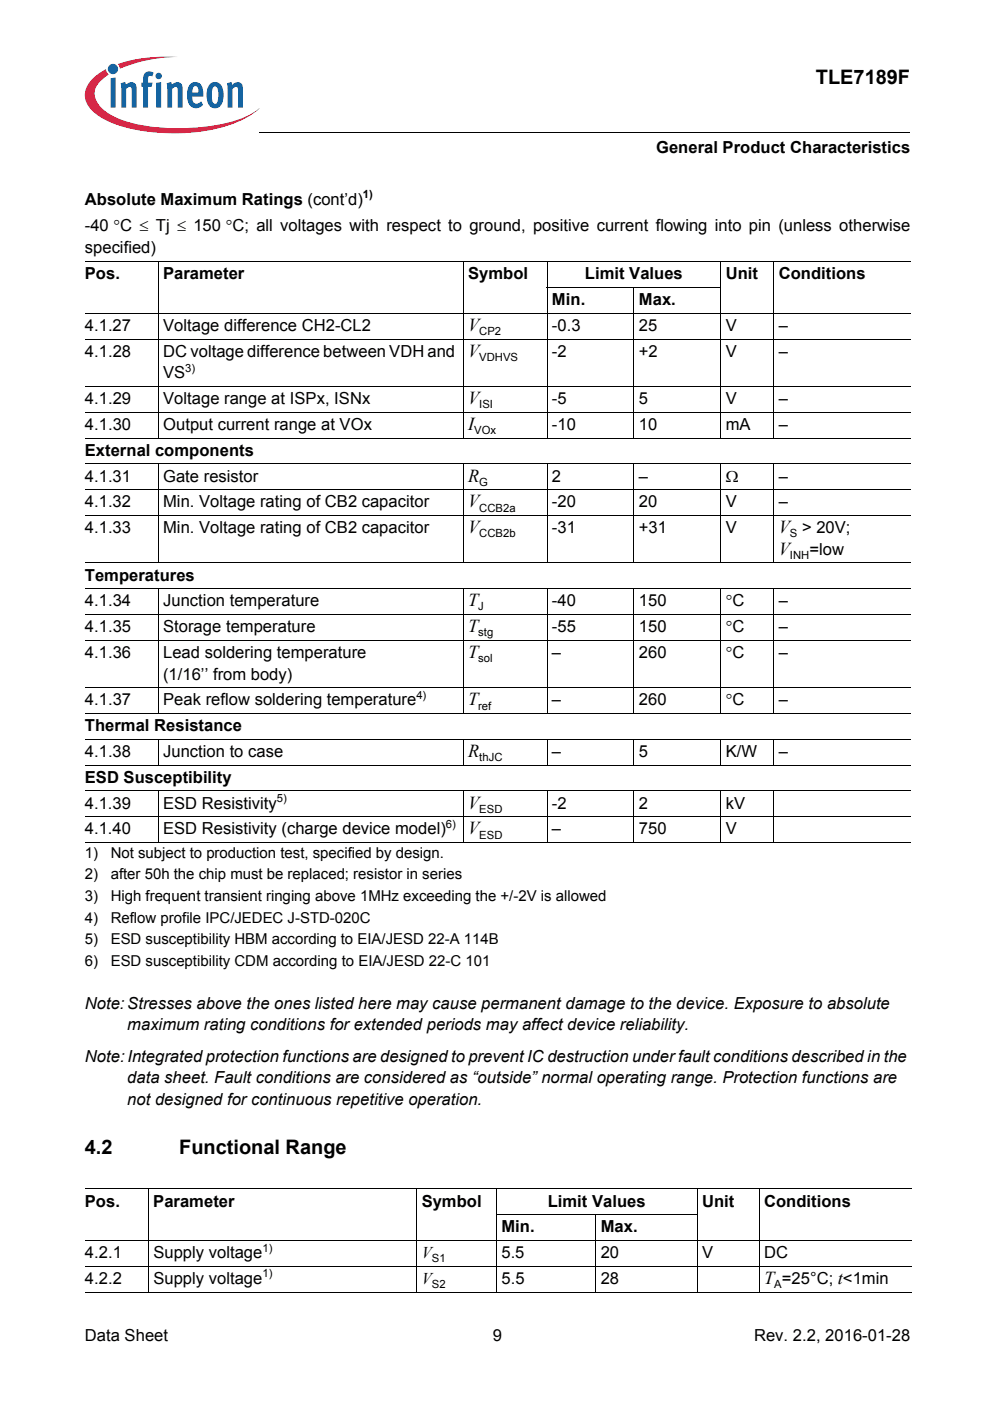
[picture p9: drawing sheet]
<svg xmlns="http://www.w3.org/2000/svg" width="210mm" height="297mm" viewBox="0 0 210 297" stroke-linecap="round" stroke-linejoin="round" font-family="sans-serif">
<defs><g id="words">
<g font-size="4.2">
<text x="173" y="17.8">TLE7189F</text>
<text x="18" y="244.7">4.2</text>
<text x="38" y="244.7">Functional Range</text>
</g>
<g font-size="3.9">
<text x="99.3" y="70.2">V</text>
<text x="99.3" y="75.6">V</text>
<text x="99.3" y="85.7">V</text>
<text x="99.3" y="91.2">I</text>
<text x="99.3" y="102.1">R</text>
<text x="99.3" y="107.6">V</text>
<text x="99.3" y="113">V</text>
<text x="165.1" y="113">V &gt; 20V;</text>
<text x="165.1" y="117.6">V</text>
<text x="99.3" y="128.6">T</text>
<text x="99.3" y="134">T</text>
<text x="99.3" y="139.5">T</text>
<text x="99.3" y="149.6">T</text>
<text x="99.3" y="160.5">R</text>
<text x="99.3" y="171.4">V</text>
<text x="99.3" y="176.9">V</text>
<text x="162" y="272.2">T =25°C; t&lt;1min</text>
</g>
<g font-size="3.5">
<text x="139.1" y="32.5">General Product Characteristics</text>
<text x="18" y="43.4">Absolute Maximum Ratings (cont’d)</text>
<text x="18" y="49">-40 °C ≤ Tj ≤ 150 °C; all voltages with respect to ground, positive current flowing into pin (unless otherwise</text>
<text x="18" y="53.6">specified)</text>
<text x="18" y="59.2">Pos.</text>
<text x="34.6" y="59.2">Parameter</text>
<text x="99.2" y="59.2">Symbol</text>
<text x="124" y="59.2">Limit Values</text>
<text x="153.9" y="59.2">Unit</text>
<text x="165.1" y="59.2">Conditions</text>
<text x="117" y="64.7">Min.</text>
<text x="135.5" y="64.7">Max.</text>
<text x="18" y="70.2">4.1.27</text>
<text x="34.6" y="70.2">Voltage difference CH2-CL2</text>
<text x="117" y="70.2">-0.3</text>
<text x="135.5" y="70.2">25</text>
<text x="153.9" y="70.2">V</text>
<text x="165.1" y="70.2">–</text>
<text x="18" y="75.6">4.1.28</text>
<text x="34.6" y="75.6">DC voltage difference between VDH and</text>
<text x="117" y="75.6">-2</text>
<text x="135.5" y="75.6">+2</text>
<text x="153.9" y="75.6">V</text>
<text x="165.1" y="75.6">–</text>
<text x="34.6" y="80.2">VS</text>
<text x="18" y="85.7">4.1.29</text>
<text x="34.6" y="85.7">Voltage range at ISPx, ISNx</text>
<text x="117" y="85.7">-5</text>
<text x="135.5" y="85.7">5</text>
<text x="153.9" y="85.7">V</text>
<text x="165.1" y="85.7">–</text>
<text x="18" y="91.2">4.1.30</text>
<text x="34.6" y="91.2">Output current range at VOx</text>
<text x="117" y="91.2">-10</text>
<text x="135.5" y="91.2">10</text>
<text x="153.9" y="91.2">mA</text>
<text x="165.1" y="91.2">–</text>
<text x="18" y="96.6">External components</text>
<text x="18" y="102.1">4.1.31</text>
<text x="18" y="107.6">4.1.32</text>
<text x="34.6" y="102.1">Gate resistor</text>
<text x="34.6" y="107.6">Min. Voltage rating of CB2 capacitor</text>
<text x="117" y="102.1">2</text>
<text x="117" y="107.6">-20</text>
<text x="135.5" y="107.6">20</text>
<text x="135.5" y="102.1">–</text>
<text x="153.9" y="107.6">V</text>
<text x="153.9" y="102.1">Ω</text>
<text x="165.1" y="107.6">–</text>
<text x="165.1" y="102.1">–</text>
<text x="18" y="113">4.1.33</text>
<text x="34.6" y="113">Min. Voltage rating of CB2 capacitor</text>
<text x="117" y="113">-31</text>
<text x="135.5" y="113">+31</text>
<text x="153.9" y="113">V</text>
<text x="171.6" y="117.6">=low</text>
<text x="18" y="123.1">Temperatures</text>
<text x="18" y="128.6">4.1.34</text>
<text x="34.6" y="128.6">Junction temperature</text>
<text x="117" y="128.6">-40</text>
<text x="135.5" y="128.6">150</text>
<text x="153.9" y="128.6">°C</text>
<text x="165.1" y="128.6">–</text>
<text x="18" y="134">4.1.35</text>
<text x="34.6" y="134">Storage temperature</text>
<text x="117" y="134">-55</text>
<text x="135.5" y="134">150</text>
<text x="153.9" y="134">°C</text>
<text x="165.1" y="134">–</text>
<text x="18" y="139.5">4.1.36</text>
<text x="34.6" y="139.5">Lead soldering temperature</text>
<text x="117" y="139.5">–</text>
<text x="135.5" y="139.5">260</text>
<text x="153.9" y="139.5">°C</text>
<text x="165.1" y="139.5">–</text>
<text x="18" y="149.6">4.1.37</text>
<text x="34.6" y="144.1">(1/16’’ from body)</text>
<text x="34.6" y="149.6">Peak reflow soldering temperature</text>
<text x="117" y="149.6">–</text>
<text x="135.5" y="149.6">260</text>
<text x="153.9" y="149.6">°C</text>
<text x="165.1" y="149.6">–</text>
<text x="18" y="155">Thermal Resistance</text>
<text x="18" y="160.5">4.1.38</text>
<text x="34.6" y="160.5">Junction to case</text>
<text x="117" y="160.5">–</text>
<text x="135.5" y="160.5">5</text>
<text x="153.9" y="160.5">K/W</text>
<text x="165.1" y="160.5">–</text>
<text x="18" y="166">ESD Susceptibility</text>
<text x="18" y="171.4">4.1.39</text>
<text x="34.6" y="171.4">ESD Resistivity</text>
<text x="117" y="171.4">-2</text>
<text x="135.5" y="171.4">2</text>
<text x="153.9" y="171.4">kV</text>
<text x="18" y="176.9">4.1.40</text>
<text x="34.6" y="176.9">ESD Resistivity (charge device model)</text>
<text x="117" y="176.9">–</text>
<text x="135.5" y="176.9">750</text>
<text x="153.9" y="176.9">V</text>
<text x="18" y="213.8">Note:Stresses above the ones listed here may cause permanent damage to the device. Exposure to absolute</text>
<text x="27" y="218.4">maximum rating conditions for extended periods may affect device reliability.</text>
<text x="18" y="225.1">Note:Integrated protection functions are designed to preventIC destruction under fault conditions described in the</text>
<text x="27" y="229.7">data sheet. Fault conditions are considered as “outside” normal operating range. Protection functions are</text>
<text x="27" y="234.3">not designed for continuous repetitive operation.</text>
<text x="18" y="255.8">Pos.</text>
<text x="32.5" y="255.8">Parameter</text>
<text x="89.4" y="255.8">Symbol</text>
<text x="116.1" y="255.8">Limit Values</text>
<text x="148.9" y="255.8">Unit</text>
<text x="162" y="255.8">Conditions</text>
<text x="106.3" y="261.3">Min.</text>
<text x="127.4" y="261.3">Max.</text>
<text x="18" y="266.8">4.2.1</text>
<text x="32.5" y="266.8">Supply voltage</text>
<text x="89.4" y="266.8">V</text>
<text x="106.3" y="266.8">5.5</text>
<text x="127.4" y="266.8">20</text>
<text x="148.9" y="266.8">V</text>
<text x="162" y="266.8">DC</text>
<text x="18" y="272.2">4.2.2</text>
<text x="32.5" y="272.2">Supply voltage</text>
<text x="89.4" y="272.2">V</text>
<text x="106.3" y="272.2">5.5</text>
<text x="127.4" y="272.2">28</text>
<text x="18" y="284.4">Data Sheet</text>
<text x="104.5" y="284.4">9</text>
<text x="159.9" y="284.4">Rev. 2.2, 2016-01-28</text>
</g>
<g font-size="3.2">
<text x="18" y="181.9">1)</text>
<text x="23.5" y="181.9">Not subject to production test, specified by design.</text>
<text x="18" y="186.5">2)</text>
<text x="18" y="191.1">3)</text>
<text x="23.5" y="191.1">High frequent transient ringing above 1MHz exceeding the +/-2V is allowed</text>
<text x="23.5" y="186.5">after 50h the chip must be replaced; resistor in series</text>
<text x="18" y="195.6">4)</text>
<text x="23.5" y="195.6">Reflow profile IPC/JEDEC J-STD-020C</text>
<text x="18" y="200.2">5)</text>
<text x="23.5" y="200.2">ESD susceptibility HBM according to EIA/JESD 22-A 114B</text>
<text x="18" y="204.8">6)</text>
<text x="23.5" y="204.8">ESD susceptibility CDM according to EIA/JESD 22-C 101</text>
</g>
<g font-size="2.4">
<text x="77" y="42">1)</text>
<text x="101.6" y="71.1">CP2</text>
<text x="101.6" y="76.5">VDHVS</text>
<text x="39.3" y="78.8">3)</text>
<text x="101.6" y="86.6">ISI</text>
<text x="100.5" y="92.1">VOx</text>
<text x="101.6" y="103">G</text>
<text x="101.6" y="108.5">CCB2a</text>
<text x="101.6" y="113.9">CCB2b</text>
<text x="167.5" y="113.9">S</text>
<text x="167.5" y="118.5">INH</text>
<text x="101.4" y="129.4">J</text>
<text x="101.4" y="134.9">stg</text>
<text x="101.4" y="140.4">sol</text>
<text x="88.3" y="148.1">4)</text>
<text x="101.4" y="150.4">ref</text>
<text x="101.6" y="161.4">thJC</text>
<text x="58.7" y="170">5)</text>
<text x="101.6" y="172.3">ESD</text>
<text x="94.6" y="175.5">6)</text>
<text x="101.6" y="177.8">ESD</text>
<text x="55.6" y="265.4">1)</text>
<text x="91.6" y="267.7">S1</text>
<text x="55.6" y="270.8">1)</text>
<text x="91.6" y="273.1">S2</text>
<text x="164.1" y="273.1">A</text>
</g>
</g></defs>
<circle cx="24" cy="14.6" r="1.09" fill="#0166b3"/>
<g fill="#ed1a40">
<path d="M25 13.6l.8-.3a32.5 32.5 0 0 1 12-1.2 31.8 31.8 0 0 0-11.7 2.2l-.7 .3z"/>
<path d="M19.4 16.9a11.2 11.2 0 0 1 3.1-2.2l.1 .6 .5 .5a5 5 0 0 0-3 4.3 6 6 0 0 0 3.4 4.2 31.6 31.6 0 0 0 15.9 2.9 31.7 31.7 0 0 0 14-3.1l1.6-1.2a17.5 17.5 0 0 1-8.9 4.4 41.1 41.1 0 0 1-22.7-1.4 9.4 9.4 0 0 1-5.1-4.1 4.3 4.3 0 0 1 1.1-4.9z"/>
</g>
<g fill="#0166b3">
<path d="M23.5 16.6l1-.2v6.4h-1z"/>
<path d="M25.6 17.6l.9-.2 .2 .6a1.22 1.22 0 0 1 1.4-.6 1.22 1.22 0 0 1 .9 1.4v4h-1.1v-4.1a.42 .42 0 0 0-.6-.2l-.6 .4v3.9h-1z"/>
<path d="M30.8 15.4l.8-.3 .8 .2 .2 .1-.3 .8-.2-.1a.47 .47 0 0 0-.7 .3v1.1h.9l-.1 .9h-.8v4.4h-1.1v-4.4h-.3v-.9h.3v-.7a1.77 1.77 0 0 1 .5-1.4z"/>
<path d="M35.3 17.6l1-.2 .1 .6a1.22 1.22 0 0 1 1.5-.6 1.22 1.22 0 0 1 .8 1.4v4h-1l-.1-4.1a.42 .42 0 0 0-.6-.2l-.5 .4v3.9h-1z"/>
<path d="M48.1 17.6l1-.2 .1 .6a1.22 1.22 0 0 1 1.5-.6 1.22 1.22 0 0 1 .8 1.4v4h-1l-.1-4.1a.41 .41 0 0 0-.6-.2l-.5 .4v3.9h-1z"/>
<path d="M33 16.1a.68 .68 0 0 1 1.3 0 .68 .68 0 0 1-1.3 0zM33.1 17.6l1.1-.2v5.4h-1.1z"/>
<path d="M40.4 17.8a1.59 1.59 0 0 1 1.8-.2 1.59 1.59 0 0 1 .8 1.5l.1 1.4h-2.3a1.09 1.09 0 0 0 .2 1.1 1.09 1.09 0 0 0 1.2 .3l.4-.4 .4 .7a1.88 1.88 0 0 1-2.1 .6 1.88 1.88 0 0 1-1.2-1.9v-1.7l.3-.8zM41 18.5l-.2 1.1h1.3l-.1-.7a.58 .58 0 0 0-.3-.6 .58 .58 0 0 0-.7 .2z"/>
<path d="M44.6 17.7a1.76 1.76 0 0 1 2 0 1.76 1.76 0 0 1 .8 1.7v1.3a1.96 1.96 0 0 1-2.4 2.2 2.94 2.94 0 0 1-1.2-3.3 2.79 2.79 0 0 1 .8-1.9zM45.2 18.5a4.3 4.3 0 0 0 .1 3.4l.3 .1a1.54 1.54 0 0 0 .7-1.9v-.4a1.19 1.19 0 0 0-.7-1.4z"/>
</g>
<path d="M18 29h46v5h-46z" fill="#fff"/>
<path d="M55 28v.1z" fill="#000"/>
<g fill="none" stroke="#000" stroke-width=".21">
<path d="M55 28h137.9M18 55.5h175M33.5 55.4v37.5M98.2 55.4v37.5M116 55.4v37.5M152.8 55.4v37.5M164.1 55.4v37.5M18 66.4h175M18 71.9h175M115.9 60.9h37M134.4 60.9v32M18 81.9h175"/>
<path d="M18 87.4h175M18 92.9h175M18 98.4h175M33.5 98.3v21.1M98.2 98.3v21.1M116 98.3v21.1M134.4 98.3v21.1M152.8 98.3v21.1M164.1 98.3v21.1M18 103.8h175M18 109.3h175M18 119.3h175"/>
<path d="M18 124.8h175M18 130.3h175M18 135.8h175M33.5 124.8v26.5M98.2 124.8v26.5M116 124.8v26.5M134.4 124.8v26.5M152.8 124.8v26.5M164.1 124.8v26.5M18 145.8h175M18 151.3h175M18 156.7h175"/>
<path d="M33.5 156.7v5.5M98.2 156.7v5.5M116 156.7v5.5M134.4 156.7v5.5M152.8 156.7v5.5M164.1 156.7v5.5M18 162.2h175M18 167.7h175M18 173.1h175M18 178.6h175M33.5 167.6v11M98.2 167.6v11"/>
<path d="M116 167.6v11M134.4 167.6v11M152.8 167.6v11M164.1 167.6v11M18 252.1h175.3M31.5 252v22M88.4 252v22M105.2 257.5h42.7M105.3 252v22M126.3 257.5v16.5M147.8 252v22M161 252v22"/>
<path d="M18 263h175.3M18 268.5h175.3M18 273.9h175.3"/>
</g>
<use href="#words"/>
</svg>
